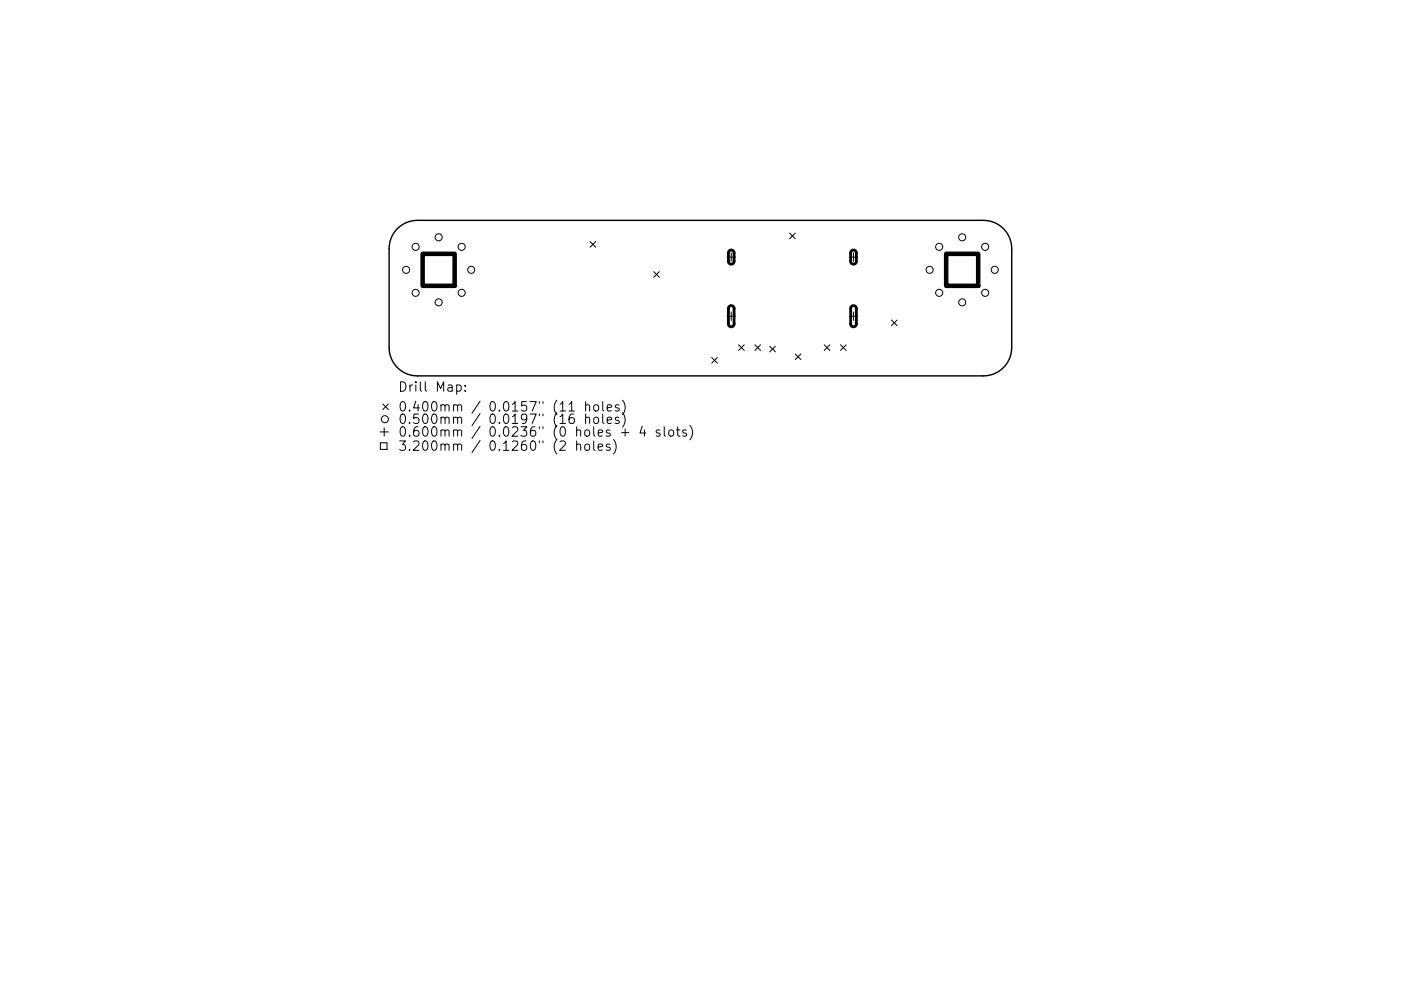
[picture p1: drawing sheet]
<svg xmlns="http://www.w3.org/2000/svg" width="297mm" height="210mm" viewBox="0 0 297 210" stroke-linecap="round" stroke-linejoin="round" font-family="sans-serif">
<defs><g id="words">
<g font-size="2.8">
<text x="84.4" y="83.1">Drill Map:</text>
<text x="84.4" y="87.3">0.400mm / 0.0157&quot; (11 holes)</text>
<text x="84.4" y="89.9">0.500mm / 0.0197&quot; (16 holes)</text>
<text x="84.4" y="92.6">0.600mm / 0.0236&quot; (0 holes + 4 slots)</text>
<text x="84.4" y="95.6">3.200mm / 0.1260&quot; (2 holes)</text>
</g>
</g></defs>
<path d="M84.3 48.5a6 6 0 0 1 4.2-1.7h120a6 6 0 0 1 6 6v21a6 6 0 0 1-6 6h-120a6 6 0 0 1-6-6v-21a6 6 0 0 1 1.8-4.3z" fill="none" stroke="#000" stroke-width=".3"/>
<g fill="none" stroke="#000" stroke-width=".21">
<path d="M125.1 51.3l1.2 1.2M126.3 51.3l-1.2 1.2M138.6 57.6l1.2 1.2M139.8 57.6l-1.2 1.2M154.1 54.6h1.8M155 53.7v1.8M167.4 49.5l1.2 1.2M168.6 49.5l-1.2 1.2M180.1 54.6h1.8M181 53.7v1.8M150.9 75.9l1.2 1.2M152.1 75.9l-1.2 1.2"/>
<path d="M154.1 67.1h1.8M155 66.2v1.8M156.6 73.2l1.2 1.2M157.8 73.2l-1.2 1.2M160.1 73.2l1.2 1.2M161.3 73.2l-1.2 1.2M163.2 73.5l1.2 1.2M164.4 73.5l-1.2 1.2M168.6 75.1l1.2 1.2M169.8 75.1l-1.2 1.2M174.8 73.2l1.2 1.2M176 73.2l-1.2 1.2"/>
<path d="M178.2 73.2l1.2 1.2M179.4 73.2l-1.2 1.2M180.1 67.1h1.8M181 66.2v1.8M189 67.9l1.2 1.2M190.2 67.9l-1.2 1.2M80.6 91.6h1.8M80.6 93.9h1.5v1.4h-1.5zM81.2 85.7l1.2 1.2M81.5 90.7v1.8M82.4 85.7l-1.2 1.2M96.8 81.8l.6-.1 .4 .4v.5l-.2 .3h-.8"/>
<path d="M98.6 82.8v.2M98.6 81.8v.2M120.6 87.2h1.2M121.6 87.8a.79 .79 0 0 0-1 .9v.8l.2 .3h.6l.3-.1 .1-.7-.2-.3-.6-.1-.4 .4M122.3 94.4a.5 .5 0 0 1 .8 .1v1M122.3 93.5v2M124.1 94.4a.54 .54 0 0 1 .5-.2 .54 .54 0 0 1 .4 .4v.6a.54 .54 0 0 1-.5 .4 .54 .54 0 0 1-.5-.4zM124.2 86.1a.5 .5 0 0 1 .8 .1v1M124.2 88.7a.5 .5 0 0 1 .8 .1v1M124.2 85.2v2M124.2 87.8v2M125.9 93.5v1.8l.3 .2"/>
<path d="M126 86.1a.54 .54 0 0 1 .5-.2 .54 .54 0 0 1 .4 .4v.5a.54 .54 0 0 1-.5 .4 .54 .54 0 0 1-.5-.4zM126 88.7a.54 .54 0 0 1 .5-.2 .54 .54 0 0 1 .4 .4v.6a.54 .54 0 0 1-.5 .4 .54 .54 0 0 1-.5-.4zM126.8 94.9l1-.2-.1-.4-.6-.1-.3 .3 .1 1h.8M127.8 85.2v1.7l.3 .3M127.8 87.8v1.8l.3 .2M128.7 86.5l1-.2-.1-.3-.6-.1-.3 .3 .1 .9h.8M128.7 89.2l1-.2-.1-.4-.6-.1-.3 .3 .1 1h.8M129.3 94.3l-.5-.1-.3 .3 .1 .3 .7 .2v.5h-.8M130.1 93.3a2.29 2.29 0 0 1 0 3M131.2 86l-.5-.1-.2 .3v.2l.7 .2v.5h-.7M131.2 88.6l-.5-.1-.2 .3v.3l.7 .2v.5h-.7M131.8 91.8h1.5"/>
<path d="M132 84.9a2.29 2.29 0 0 1 0 3.1M132 87.6a2.29 2.29 0 0 1 0 3M132.5 91v1.5M136.2 90.5l-.5 1.4h1.2M136.6 91.2v1.3M139.9 91.3l-.5-.1-.3 .3 .1 .3 .7 .2v.5h-.8M140.8 90.5v1.8l.3 .2M142 91.3a.54 .54 0 0 1 .8 .3v.6a.54 .54 0 0 1-.5 .4 .54 .54 0 0 1-.5-.4v-.6zM143.4 91.2h.8M143.7 90.5v1.8l.1 .2h.4M145.5 91.3l-.5-.1-.3 .3 .1 .3 .7 .2v.5h-.8M146.3 90.3a2.29 2.29 0 0 1 0 3"/>
<circle cx="86.1" cy="57.3" r=".75"/>
<circle cx="88.1" cy="52.4" r=".75"/>
<circle cx="93" cy="50.4" r=".75"/>
<circle cx="97.9" cy="52.4" r=".75"/>
<circle cx="99.9" cy="57.3" r=".75"/>
<circle cx="197.1" cy="57.3" r=".75"/>
<circle cx="199.1" cy="52.4" r=".75"/>
<circle cx="204" cy="50.4" r=".75"/>
<circle cx="208.9" cy="52.4" r=".75"/>
<circle cx="210.9" cy="57.3" r=".75"/>
<circle cx="88.1" cy="62.1" r=".75"/>
<circle cx="93" cy="64.2" r=".75"/>
<circle cx="97.9" cy="62.1" r=".75"/>
<circle cx="199.1" cy="62.1" r=".75"/>
<circle cx="204" cy="64.2" r=".75"/>
<circle cx="208.9" cy="62.1" r=".75"/>
<circle cx="81.6" cy="88.9" r=".75"/>
</g>
<path d="M154.6 53.2l.6-.1 .4 .4v2.1l-.1 .3-.4 .1-.4-.1-.2-.3-.1-2zM180.5 53.2l.6-.1 .5 .4v2.1l-.2 .3-.3 .1-.5-.1-.2-.3v-2zM154.6 65l.6-.1 .4 .5v3.4l-.1 .4-.4 .1-.4-.1-.3-.4v-3.4zM180.5 65l.7-.1 .4 .5v3.4l-.2 .4-.4 .1-.4-.1-.2-.4v-3.4z" fill="none" stroke="#000" stroke-width=".6"/>
<path d="M89.6 53.9h6.8v6.7h-6.8zM200.6 53.9h6.8v6.7h-6.8z" fill="none" stroke="#000" stroke-width=".96"/>
<use href="#words"/>
</svg>
